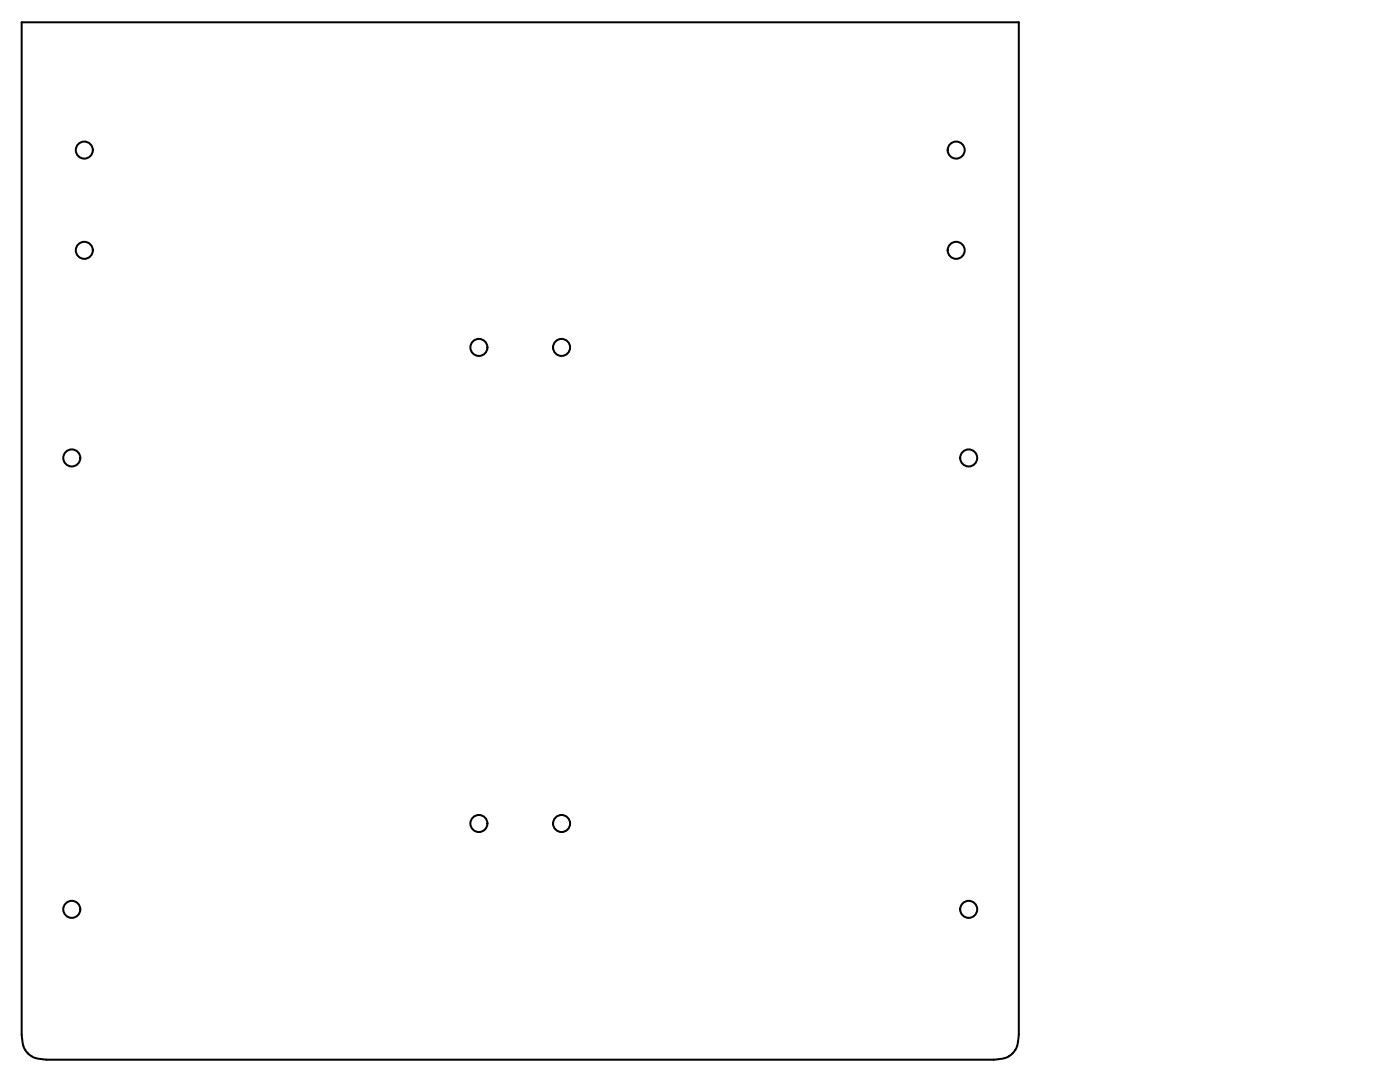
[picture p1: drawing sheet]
<svg xmlns="http://www.w3.org/2000/svg" width="279mm" height="216mm" viewBox="0 0 279 216" stroke-linecap="round" stroke-linejoin="round" font-family="sans-serif">
<g fill="none" stroke="#000" stroke-width=".4">
<path d="M4.3 4.5h199v202a5.1 5.1 0 0 1-1.2 3.7 4.4 4.4 0 0 1-3.3 1.2l-189.5 .1a5.1 5.1 0 0 1-3.7-1.3 4.4 4.4 0 0 1-1.2-3.3z"/>
<circle cx="16.8" cy="30" r="1.7"/>
<circle cx="190.8" cy="30" r="1.7"/>
<circle cx="16.8" cy="50" r="1.7"/>
<circle cx="190.8" cy="50" r="1.7"/>
<circle cx="95.6" cy="69.3" r="1.7"/>
<circle cx="112.1" cy="69.3" r="1.7"/>
<circle cx="14.3" cy="91.4" r="1.7"/>
<circle cx="193.3" cy="91.4" r="1.7"/>
<circle cx="95.6" cy="164.3" r="1.7"/>
<circle cx="112.1" cy="164.3" r="1.7"/>
<circle cx="14.3" cy="181.5" r="1.7"/>
<circle cx="193.3" cy="181.5" r="1.7"/>
</g>
</svg>
